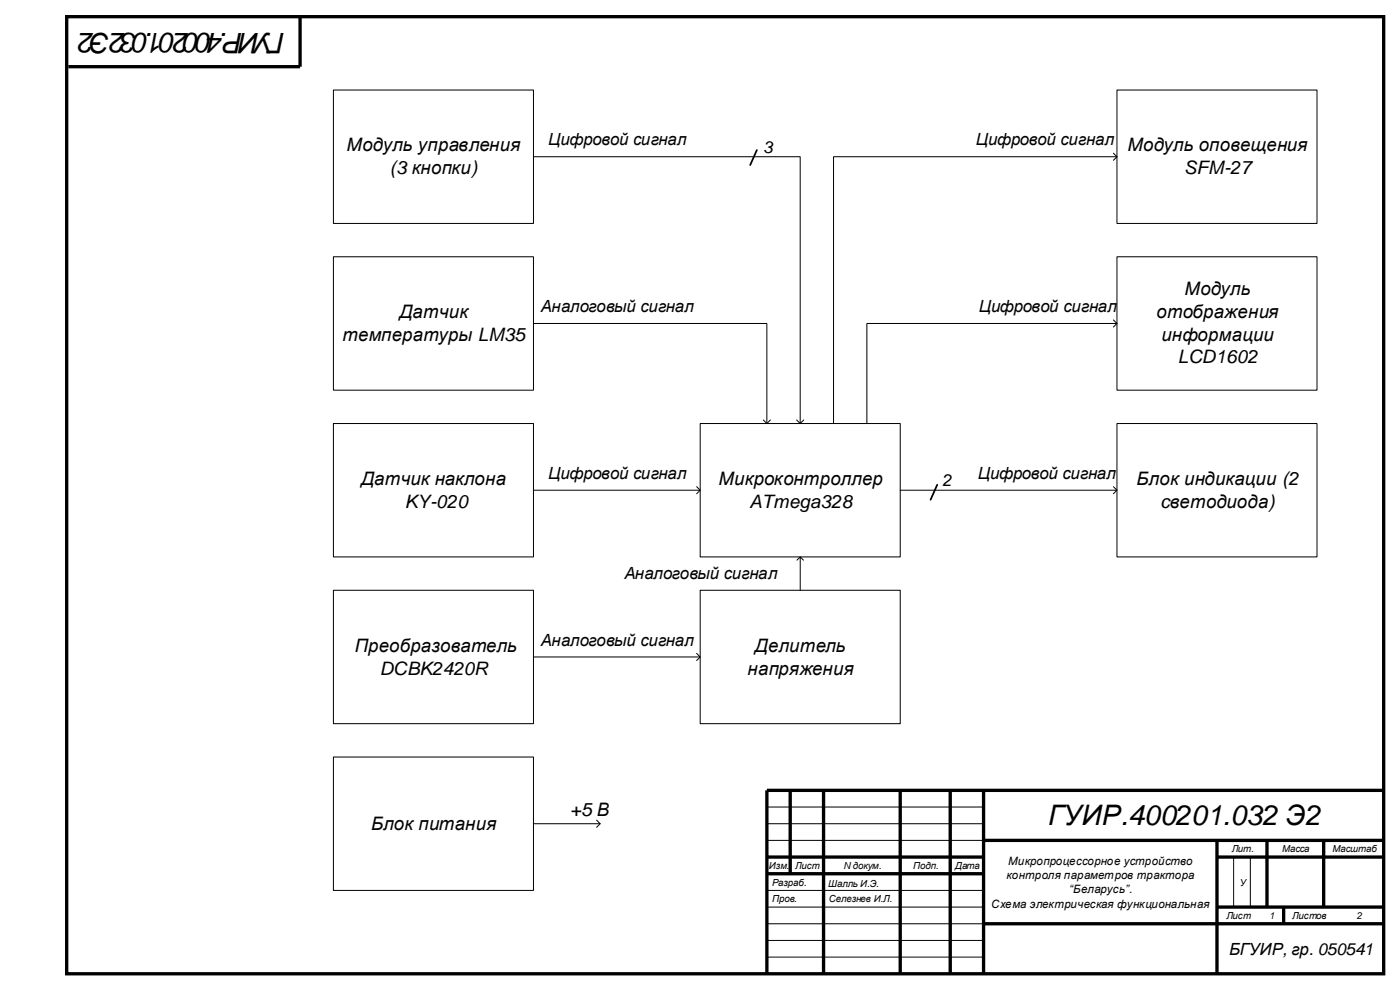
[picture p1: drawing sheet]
<svg xmlns="http://www.w3.org/2000/svg" width="420mm" height="297mm" viewBox="0 0 420 297" stroke-linecap="round" stroke-linejoin="round" font-family="sans-serif">
<defs><g id="words">
<g font-size="8.5">
<text x="85.4" y="10" transform="rotate(-180 85.4 10)">ГУИР.400201.032Э2</text>
<text x="314.3" y="247.3">ГУИР.400201.032 Э2</text>
</g>
<g font-size="5.6">
<text x="103.9" y="45.3">Модуль управления</text>
<text x="338.1" y="45.3">Модуль оповещения</text>
<text x="116.9" y="52.1">(3 кнопки)</text>
<text x="355.2" y="52.1">SFM-27</text>
<text x="355.3" y="88.6">Модуль</text>
<text x="119.8" y="95.4">Датчик</text>
<text x="346.9" y="95.4">отображения</text>
<text x="102.7" y="102.2">температуры LM35</text>
<text x="348.3" y="102.2">информации</text>
<text x="353.3" y="108.9">LCD1602</text>
<text x="108.3" y="145.4">Датчик наклона</text>
<text x="215.5" y="145.4">Микроконтроллер</text>
<text x="340.9" y="145.4">Блок индикации (2</text>
<text x="121.4" y="152.2">KY-020</text>
<text x="224.8" y="152.2">ATmega328</text>
<text x="348.1" y="152.2">cветодиода)</text>
<text x="106.5" y="195.5">Преобразователь</text>
<text x="226.4" y="195.5">Делитель</text>
<text x="113.9" y="202.3">DCBK2420R</text>
<text x="224.2" y="202.3">напряжения</text>
<text x="171" y="244.7">+5 В</text>
<text x="111.3" y="248.9">Блок питания</text>
</g>
<g font-size="5">
<text x="164.4" y="43.5">Цифровой сигнал</text>
<text x="228.9" y="45.8">3</text>
<text x="292.7" y="43.5">Цифровой сигнал</text>
<text x="162.3" y="93.6">Аналоговый сигнал</text>
<text x="293.5" y="93.6">Цифровой сигнал</text>
<text x="164.4" y="143.6">Цифровой сигнал</text>
<text x="293.3" y="143.6">Цифровой сигнал</text>
<text x="282.7" y="145.7">2</text>
<text x="187.3" y="173.6">Аналоговый сигнал</text>
<text x="162.3" y="193.6">Аналоговый сигнал</text>
<text x="368.7" y="286.2">БГУИР, гр. 050541</text>
</g>
<g font-size="3.4">
<text x="301.9" y="263.7">контроля параметров трактора</text>
<text x="302.4" y="259.4">Микропроцессорное устройство</text>
<text x="321.9" y="267.9">Беларусь .</text>
<text x="297.3" y="272.2">Схема электрическая функциональная</text>
</g>
<g font-size="2.9">
<text x="369.4" y="255.6">Лит.</text>
<text x="384.6" y="255.6">Масса</text>
<text x="399.7" y="255.6">Масштаб</text>
<text x="230.6" y="260.6">Изм.</text>
<text x="238.5" y="260.6">Лист</text>
<text x="252.9" y="260.6">N докум.</text>
<text x="273.9" y="260.6">Подп.</text>
<text x="286.4" y="260.6">Дата</text>
<text x="231.6" y="265.6">Разраб.</text>
<text x="248.4" y="265.9">Шалль И.Э.</text>
<text x="371.8" y="265.6">У</text>
<text x="231.6" y="270.6">Пров.</text>
<text x="248.6" y="270.6">Селезнев И.Л.</text>
<text x="367.8" y="275.6">Лист</text>
<text x="380.7" y="275.6">1</text>
<text x="387.6" y="275.6">Листов</text>
<text x="407" y="275.6">2</text>
</g>
</g></defs>
<g fill="none" stroke="#000" stroke-width="1" stroke-linecap="butt">
<path d="M20 5h395v287h-395zM90 5v15h-69.5M237 237v25M247 237v55M270 237v55M285 237v55M295 237v55M415 237h-185v55M230 257h65M295 252h120M365 252v40M365 257h50"/>
<path d="M380 252v20M397 252v20M230 262h65M295 277h120M365 272h50M385 272v5"/>
</g>
<path d="M230 242h65M230 247h65M230 252h65M370 257v15M375 257v15M230 272h65M230 277h65M230 267h65M230 282h65M230 287h65" fill="none" stroke="#000" stroke-width=".3"/>
<path d="M210 127h60v40h-60z" fill-rule="evenodd" fill="#fff"/>
<path d="M210 127h60v40h-60z" fill="none" stroke="#000" stroke-width=".3"/>
<path d="M335 127h60v40h-60z" fill-rule="evenodd" fill="#fff"/>
<path d="M335 127h60v40h-60z" fill="none" stroke="#000" stroke-width=".3"/>
<path d="M100 227h60v40h-60z" fill-rule="evenodd" fill="#fff"/>
<path d="M100 227h60v40h-60zM160 247h20M178.9 245.9l1.1 1.1-1.1 1.1" fill="none" stroke="#000" stroke-width=".3"/>
<path d="M100 77h60v40h-60z" fill-rule="evenodd" fill="#fff"/>
<path d="M100 77h60v40h-60z" fill="none" stroke="#000" stroke-width=".3"/>
<path d="M100 127h60v40h-60z" fill-rule="evenodd" fill="#fff"/>
<path d="M100 127h60v40h-60z" fill="none" stroke="#000" stroke-width=".3"/>
<path d="M100 177h60v40h-60z" fill-rule="evenodd" fill="#fff"/>
<path d="M100 177h60v40h-60z" fill="none" stroke="#000" stroke-width=".3"/>
<path d="M210 177h60v40h-60z" fill-rule="evenodd" fill="#fff"/>
<path d="M210 177h60v40h-60z" fill="none" stroke="#000" stroke-width=".3"/>
<path d="M335 77h60v40h-60z" fill-rule="evenodd" fill="#fff"/>
<g fill="none" stroke="#000" stroke-width=".3">
<path d="M335 77h60v40h-60zM160 97h70v30M333.9 95.9l1.1 1.1-1.1 1.1M335 97h-75v30M228.9 125.9l1.1 1.1 1.1-1.1M160.2 147h49.8M208.9 145.9l1.1 1.1-1.1 1.1M270 147h65M333.9 145.9l1.1 1.1-1.1 1.1M239 168l1-1 1 1M240 167v10M160 197h50"/>
<path d="M208.9 195.9l1.1 1.1-1.1 1.1"/>
</g>
<path d="M281.1 145.4l-2 4.5" fill="none" stroke="#000" stroke-width=".53"/>
<path d="M335 27h60v40h-60z" fill-rule="evenodd" fill="#fff"/>
<path d="M335 27h60v40h-60zM333.9 45.9l1.1 1.1-1.1 1.1M335 47h-85v80" fill="none" stroke="#000" stroke-width=".3"/>
<path d="M100 27h60v40h-60z" fill-rule="evenodd" fill="#fff"/>
<path d="M100 27h60v40h-60zM160 47h80v80M238.9 125.9l1.1 1.1 1.1-1.1" fill="none" stroke="#000" stroke-width=".3"/>
<path d="M227 45l-2 4.5" fill="none" stroke="#000" stroke-width=".53"/>
<use href="#words"/>
</svg>
